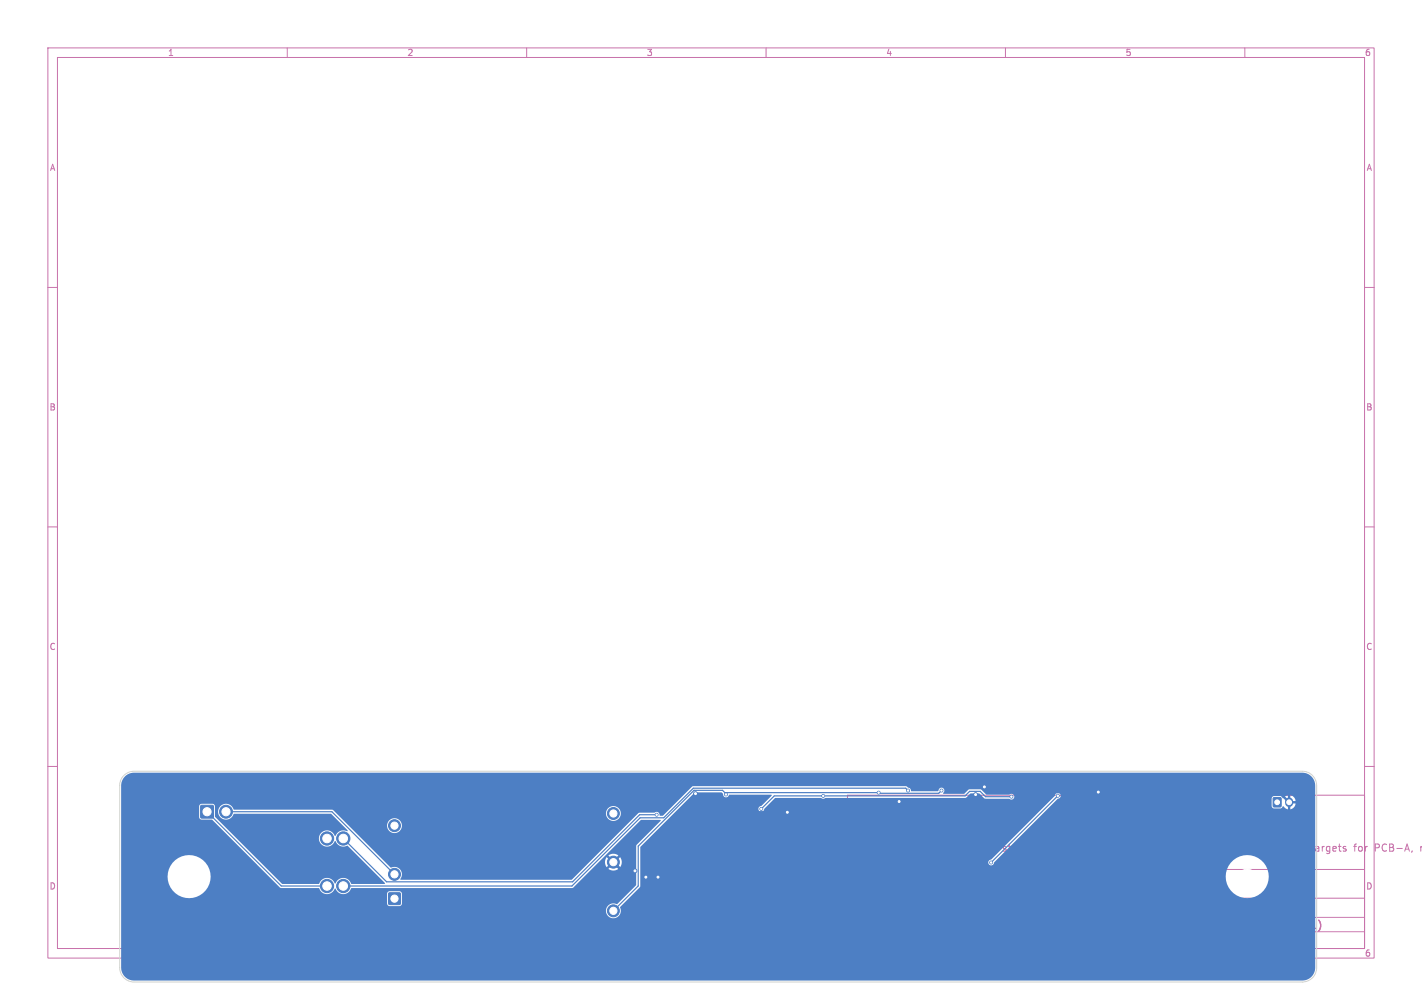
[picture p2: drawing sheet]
<svg xmlns="http://www.w3.org/2000/svg" width="297mm" height="210mm" viewBox="0 0 297 210" stroke-linecap="round" stroke-linejoin="round" font-family="sans-serif">
<defs><g id="words">
<g font-size="2.1" fill="#c872ab">
<text x="209.6" y="178">strip:</text>
<text x="258.5" y="178">V, spring-pin</text>
<text x="275.3" y="178">targets</text>
<text x="284.5" y="178">for</text>
<text x="288.9" y="178">PCB-A,</text>
<text x="272.4" y="194.3">(E1)</text>
</g>
<g font-size="1.8" fill="#c872ab">
<text x="35" y="11.9">1</text>
<text x="85" y="11.9">2</text>
<text x="135" y="11.9">3</text>
<text x="185" y="11.9">4</text>
<text x="235" y="11.9">5</text>
<text x="285" y="11.9">6</text>
<text x="10.3" y="35.9">A</text>
<text x="285.4" y="35.9">A</text>
<text x="10.3" y="85.9">B</text>
<text x="285.3" y="85.9">B</text>
<text x="10.3" y="135.9">C</text>
<text x="285.3" y="135.9">C</text>
<text x="10.3" y="185.9">D</text>
<text x="285.3" y="185.9">D</text>
<text x="285" y="199.9">6</text>
</g>
</g></defs>
<g fill="none" stroke="#c872ab" stroke-width=".21">
<path d="M10 10h277v190h-277zM12 12h273v186h-273zM60 10v2M110 10v2M160 10v2M210 10v2M260 10v2M10 60h2M285 60h2M10 110h2M285 110h2M10 160h2"/>
<path d="M177 166h108v32h-108zM178.5 177.7v-1.5l.5 1.1 .5-1.1v1.5M180.2 176.9h.5M180.9 176.2h-.7v1.5h.7M182.3 176.3l-.6-.1-.2 .1v.5l.7 .3 .1 .3-.3 .3-.5-.1M183 176.9h.8M183 176.2v1.5M183.8 176.2v1.5M185.3 176.3l-.6-.1-.2 .3 .1 .3 .6 .3v.5l-.2 .1-.5-.1M185.7 177.7l.5-1.5 .5 1.5M185.9 177.3h.7M187 176.2h.9"/>
<path d="M187.5 176.2v1.5M188.4 177.1h1.1M190.1 176.2h1l-.6 1.5M191.8 176.3l.2-.1a.8 .8 0 0 1 .5 .7 .8 .8 0 0 1-.5 .8 1 1 0 0 1-.2-1.4zM193.9 176.8l-.3 .3h-.4l-.2-.3 .2-.5 .4-.1 .2 .1a.99 .99 0 0 1-.3 1.4h-.3M194.5 177.6v.1M196.4 176.9h.5M197.1 176.2h-.7v1.5M197.7 176.2v1.3l.2 .2M198.5 176.8l.2-.1 .4 .1 .1 .6-.2 .2-.3 .1-.2-.1zM199.9 176.8l.3-.1 .3 .3v.4l-.3 .3-.3-.1-.2-.2zM201.2 176.7v1"/>
<path d="M201.6 176.7l-.4 .3M203.9 176.2v1.5M203.9 176.8l-.4-.1-.3 .3 .1 .6h.6M204.7 176.8l.3-.1 .3 .3v.4l-.3 .3-.3-.1-.2-.2zM206.6 176.8l-.4-.1-.3 .3 .1 .6h.6M207.2 176.2v1.5M207.4 177.1l.4 .6M207.8 176.7l-.6 .6M214.7 176.8v.1M214.7 177.6v.1M217 176.8l-.3-.1-.2 .2v.2l.5 .2v.3h-.5M217.7 176.8l.3-.1 .3 .1 .1 .9"/>
<path d="M217.7 176.2v1.5M219.1 176.8l.2-.1 .4 .1 .1 .6-.1 .2-.4 .1-.2-.1zM220.5 176.7v1M220.9 176.7l-.4 .3M221.3 177.2l.7-.1v-.3l-.5-.1-.2 .2 .1 .7h.6M222.7 177.1h1.1M224.5 176.8l.5-.1 .2 .3-.1 .6h-.6M224.5 176.7v1.5M226 176.8l.3-.1 .3 .3v.4l-.3 .3-.3-.1-.2-.2zM227.1 176.7l.3 1 .3-.7 .3 .7 .2-1M228.7 177.2l.8-.1-.1-.3-.4-.1-.3 .2 .1 .7h.6M230.1 176.7v1"/>
<path d="M230.5 176.7l-.4 .3M232.1 177.2l.7-.1-.1-.3-.4-.1-.2 .2 .1 .7h.5M233.5 176.8l.2-.1 .3 .1 .1 .9M233.5 176.7v1M234.6 176.7h.6M234.8 176.2v1.3l.4 .2M235.7 176.7v1M236.1 176.7l-.4 .3M236.5 176.7l.3 1M236.8 177.7l-.3 .5M237.2 176.7l-.4 1M239.7 176.8l-.3 .3h-.4l-.2-.3 .2-.5 .4-.1 .2 .1a.99 .99 0 0 1-.4 1.4h-.2"/>
<path d="M240.3 177.1h1.2M242 176.2h1l-.5 .6 .4 .1v.7l-.2 .1-.7-.1M244.2 176.2l-.4 .1a1.01 1.01 0 0 0 0 1.4l.5-.1 .1-.5-.3-.3h-.4l-.2 .3M246 176.2l.5 1.5 .5-1.5M248.6 177.1h1.1M250.5 176.7l1.1 .4-1.1 .5M253.4 177.7h.8M253.4 176.6l.4-.4v1.5M254.8 176.3l.6-.1 .3 .4-1 1.1h1M257.2 176.2l.5 1.5 .5-1.5M271.5 176.8h.5l.1 .9M273.7 176.7h.6"/>
<path d="M274 176.2v1.3l.3 .2M282.7 176.7h.6M283.3 176.2l-.3 .2v1.3M283.8 176.8v.8M285 160h2M287.2 176.2h.6l.3 .3-.1 .4-.8 .1M296.7 176.7v1M297 176.7h.1M297 176.7l-.3 .3M35.3 199.6h.8M35.3 198.7l.4-.4v1.3M60 198v2"/>
<path d="M85.3 198.4l.5-.1 .3 .4-.8 .9h.8M110 198v2M135.3 198.3h.8l-.4 .5 .3 .1v.6l-.2 .1-.5-.1M160 198v2M177 194.5h108M177 191.5h108M177 187.5h108M177 181.5h108M178.5 195.1v1.5M178.5 185.6h.5M178.7 195.7l.6 .9M179.2 184.9h-.7v1.5"/>
<path d="M179.2 192.4l-.5-.1-.2 .1v.5l.6 .3 .1 .3-.2 .3-.6-.1M179.2 182.3l-.5-.1-.2 .1v.5l.6 .3 .1 .3-.2 .3-.6-.1M179.3 195.1l-.8 .9M179.7 184.9v.1M179.7 185.4v1M179.9 182.2v1.5M179.9 192.3v.1M179.9 192.8v1M179.9 182.8l.2-.1 .4 .1v.9M180 195.1v.1M180 195.6v1M180.5 192.8h.7l-.7 1h.7"/>
<path d="M180.5 184.9v1.3l.2 .2M181.2 185.9l.7-.1-.1-.3-.4-.1-.2 .2v.7h.6M181.2 183.2l.7-.1-.1-.3-.4-.1-.2 .2v.7h.6M181.5 195.2a.71 .71 0 0 0-1 .5 .71 .71 0 0 0 .7 .9l.3-.1M181.7 193.3l.8-.1-.1-.3-.4-.1-.3 .2 .1 .7h.6M182.2 195.7h.5l.1 .9M182.5 183.2l.7-.1-.1-.3-.4-.1-.2 .2v.7h.6M182.5 186.3v.1M182.5 185.5v.1M182.8 196h-.5l-.2 .2 .2 .4 .5-.1M183.1 193.7v.1M183.1 192.9v.1"/>
<path d="M183.6 182.7h.6M183.8 182.2v1.3l.4 .2M184.2 195.7l-.5-.1-.2 .3 .1 .6h.6M184.2 195.1v1.5M184.4 185.5l.4-.1 .3 .3-.1 .6h-.6M184.4 185.4v1.5M184.7 183.6v.1M184.7 182.8v.1M184.7 193.8l.5-1.5 .5 1.5M184.9 193.4h.7M185.7 198.2l-.4 1h.9M186 198.7v.9"/>
<path d="M186 195.8h.5M186.4 185.5l-.4-.1-.3 .3 .1 .6h.6M186.5 192.2l-.3 1.1h.9M186.7 195.1h-.7v1.5h.7M186.9 192.8v1M187 185.5l.5-.1 .2 .3-.1 .6h-.6M187 184.9v1.5M187.4 196.5v.1M188.1 195.1a.76 .76 0 0 1 .9 .7 .76 .76 0 0 1-.9 .8zM188.4 185.8h1.1M189.6 196.5v.1M190.1 196.6l.5-1.5 .5 1.5"/>
<path d="M190.2 185.9l.7-.1-.1-.3-.4-.1-.2 .2v.7h.6M190.2 196.2h.8M191.5 186.4h.8M191.5 185.3l.4-.4v1.5M191.6 196.5v.1M193 185.8h1.1M194.2 195.7l-.2 .3h-.5l-.1-.3 .1-.5 .5-.1 .2 .1a.99 .99 0 0 1-.4 1.4h-.3M194.9 196.5v.1M195.5 185.5l-.5-.1-.3 .3 .2 .6h.6M195.5 184.9v1.5M195.7 195.2l.2-.1a.8 .8 0 0 1 .5 .7 .8 .8 0 0 1-.5 .8l-.2-.1-.2-.5zM196.2 185.5l.4-.1 .3 .3v.4l-.3 .3-.4-.1-.1-.2z"/>
<path d="M197 191.5v3M197 196.5v.1M198.2 185.5l-.5-.1-.2 .3 .1 .6h.6M198.5 195.7l-.3 .3h-.4l-.1-.3 .1-.5 .4-.1 .3 .1a.99 .99 0 0 1-.4 1.4h-.3M198.8 184.9v1.5M199 185.8l.4 .6M199.4 185.4l-.6 .6M200 186.3v.1M200.5 192.3a.76 .76 0 0 1 .8 .7 .76 .76 0 0 1-.8 .8zM200.7 184.9v1.5M200.9 185.8l.4 .6M201.3 185.4l-.6 .6"/>
<path d="M202 192.9h.5l.1 .9M202 184.9v.1M202 185.4v1M202.6 193.2h-.5l-.2 .2 .2 .4 .5-.1M203.1 192.8h.6M203.3 192.3v1.3l.4 .2M203.3 185.5l-.4-.1-.3 .3 .1 .6h.6M204 185.5h.5l.1 .9M204.1 193.3l.7-.1-.1-.3-.4-.1-.2 .2 .1 .7h.5M204.6 185.8h-.5l-.2 .2 .2 .4 .5-.1M205.5 193.7v.1M205.5 192.9v.1"/>
<path d="M206 185.5l-.5-.1-.3 .3 .2 .6h.6M206 184.9v1.5M206.3 186.5h1.2M207.2 192.4l.6-.1 .3 .4-.9 1.1h.9M207.8 185.5l.4-.1 .3 .3-.1 .6h-.6M207.8 185.4v1.5M208.8 192.4l.2-.1a.8 .8 0 0 1 .5 .7 .8 .8 0 0 1-.5 .8l-.2-.1-.1-.5zM209.8 185.5l-.4-.1-.3 .3 .1 .6h.6M210 198v2M210.1 192.4l.6-.1 .3 .4-1 1.1h1M210.5 185.5l.4-.1 .3 .3-.2 .6h-.5M210.5 184.9v1.5"/>
<path d="M212.2 192.3l-.4 .1a1.01 1.01 0 0 0 0 1.4l.5-.1 .1-.5-.3-.3h-.4l-.2 .3M213 193.2h1.2M215 192.4l.2-.1a.8 .8 0 0 1 .5 .7 .8 .8 0 0 1-.5 .8l-.2-.1-.2-.5zM217.1 192.9l-.3 .3h-.3l-.3-.3 .2-.5 .4-.1 .2 .1a.99 .99 0 0 1-.3 1.4h-.3M217.7 193.2h1.2M219.7 192.4l.2-.1a.8 .8 0 0 1 .5 .7 .8 .8 0 0 1-.5 .8 1 1 0 0 1-.2-1.4zM220.9 192.3h.9l-.5 .6 .4 .1v.7l-.2 .1-.6-.1M236 198.3h-.6l-.1 .6 .2-.1 .5 .1 .1 .1-.1 .5-.2 .1-.5-.1M260 198v2M261 191.5v6.5M263.5 195.1v1.5M264.8 195.7l-.4-.1-.3 .3 .1 .6h.6"/>
<path d="M264.8 195.1v1.5M265.5 196.5v.1M265.5 195.7v.1M267.3 195.2l.6-.1 .3 .4-1 1.1h1M269.9 195l-1.3 2M270.3 195.2l.6-.1 .3 .4-1 1.1h1"/>
</g>
<g fill="none" stroke="#c872ab" stroke-width=".3">
<path d="M182.1 179.8l-.4-.1-.2 .2 .1 .2 .5 .2v.3h-.6M182.8 179.8l.2-.1 .3 .1 .1 .9M182.8 179.2v1.5M184.9 179.3l-.6-.1-.2 .1v.5l.7 .2 .1 .4-.3 .3-.5-.1M185.6 179.8h.5l.1 .9M186.7 179.7h.6M186.9 179.2v1.3l.4 .2M178.6 180.7v-1.5l.5 1.1 .5-1.1v1.5M180.2 180.2l.7-.2-.1-.2-.4-.1-.2 .2 .1 .7h.5M186.2 180l-.5 .1-.2 .2 .2 .4 .5-.1M263.6 193.1l.7-.1 .1-.2-.1-.4-.7-.1v1.5M263.9 193.1l.5 .7"/>
<path d="M265 193.3l.7-.2-.1-.2-.4-.1-.2 .2 .1 .7h.5M266.2 192.8l.4 1 .3-1M267.5 193.6v.2M267.5 192.9v.1M269.1 193.8l.5-1.5 .5 1.5M269.3 193.4h.7"/>
</g>
<g fill="none" stroke="#c872ab" stroke-width=".4">
<path d="M178.7 188.2h1.1M179.3 188.2l-.3 2M180.4 188.9l-.1 1.3M180.5 188.2v.2M181.1 188.9h.7M181.5 188.2l-.3 1.7 .1 .2 .4 .1M182.6 188.2l-.2 1.7 .2 .3M183.4 189.5l1-.1-.1-.4h-.7l-.3 .9 .3 .3 .6-.1M185.1 190v.2M185.3 189l-.1 .2M187.6 190.2l.2-2 .5 1.4 .9-1.4-.3 2M189.9 189.5l.9-.1v-.4h-.8l-.2 .9 .3 .3 .5-.1"/>
<path d="M192.4 189a.49 .49 0 0 0-.8 .3l.3 .2 .4 .1 .1 .2-.3 .4-.6-.1M193.3 189.1l.4-.2 .4 .1v1.2M193.5 188.2l-.3 2M196.3 188.3a.85 .85 0 0 0-1.1 .1v.6l.9 .4-.1 .6a.85 .85 0 0 1-1.1 .1M197.1 189h.7v1.2M197.9 189.4h-.7a.4 .4 0 0 0-.3 .4 .4 .4 0 0 0 .2 .4l.7-.1M198.6 188.9h.8M199 188.2l-.2 1.7v.2l.4 .1M201.5 189.2h.7M202.6 188.2h-1l-.2 2M203.3 188.9l-.2 1.3M203.4 188.2l-.1 .2"/>
<path d="M204.1 189.5l.9-.1v-.4l-.6-.1-.3 .3v.9h.7M206 188.2l-.2 1.7 .3 .3M207.8 189a.66 .66 0 0 0-1 .3v.5l.1 .3h.8M207.9 188.2l-.2 2M210.4 188.2l-.2 2M210.6 189.1l.7 1.1M211.6 188.2l-1.3 1.2M212.3 188.9l-.1 1.3M212.4 188.2v.2M213 188.9h.8M213.4 188.2l-.3 1.7 .1 .2 .4 .1M216.8 189a.66 .66 0 0 0-1 .3l-.1 .5 .2 .3h.7"/>
<path d="M217.6 189h.8l-.1 1.2M218.5 189.4h-.7a.4 .4 0 0 0-.4 .4 .4 .4 0 0 0 .3 .4l.7-.1M219.5 188.9l-.2 1.3M220 188.9l-.4 .1-.2 .3M220.7 188.9l-.2 1.3M221.3 188.9l-.4 .1-.2 .3M221.9 188.9l-.1 1.3M222 188.2v.2M222.7 189.5l1-.1-.1-.4-.5-.1-.3 .3-.1 .9h.8M224.6 188.9l-.2 1.3M225.2 188.9l-.4 .1-.2 .3M227.3 189.4h1.5"/>
<path d="M231.3 189.3h.8l.3-.2a.51 .51 0 0 0-.2-.9h-.7l-.3 2M234.6 188.4a.88 .88 0 0 0-1 0 .88 .88 0 0 0-.4 1 .69 .69 0 0 0 .3 .7 .69 .69 0 0 0 .9-.1M235.3 189.2h.7M235.5 188.2h.6l.3 .2v.4l-.4 .4 .3 .1a.58 .58 0 0 1-.3 .9h-.8zM237.3 189.4h1.5M239.8 189.2h.7M240.9 188.2h-1l-.2 2h.9M241.4 190.2h1.1M241.6 188.8l.6-.6-.2 2M245.2 188.2a.96 .96 0 0 1 1 .6 .96 .96 0 0 1-.3 1.1l-.5 .3h-.5zM247.1 188.5a.69 .69 0 0 1 1.2 0 1.47 1.47 0 0 1-.6 1.7l-.6-.1a1.5 1.5 0 0 1 0-1.6zM250.4 188.4a.88 .88 0 0 0-1 0 .88 .88 0 0 0-.4 1 .69 .69 0 0 0 .3 .7 .69 .69 0 0 0 .9-.1"/>
<path d="M251.3 188.2l-.3 2M251.4 189.1l.8 1.1M252.4 188.2l-1.3 1.2"/>
</g>
<g fill="#4d7fc4" stroke="#4d7fc4" stroke-width=".21">
<path d="M266 166.5h1.5v1.9h-1.5z"/>
<path d="M42 168.2h2.5v2.5h-2.5z"/>
<path d="M81.2 186.4h2.4v2.4h-2.4z"/>
<circle cx="47.2" cy="169.4" r="1.35"/>
<circle cx="82.4" cy="182.5" r="1.25"/>
<circle cx="82.4" cy="172.4" r="1.25"/>
<circle cx="128.1" cy="190.1" r="1.25"/>
<circle cx="128.1" cy="180" r="1.25"/>
<circle cx="128.1" cy="169.8" r="1.25"/>
<circle cx="68.3" cy="185" r="1.39"/>
<circle cx="71.7" cy="185" r="1.39"/>
<circle cx="68.3" cy="175" r="1.39"/>
<circle cx="71.7" cy="175" r="1.39"/>
<circle cx="137.1" cy="170.1" r=".3"/>
<circle cx="189.7" cy="165" r=".3"/>
<circle cx="171.9" cy="166.1" r=".3"/>
<circle cx="159" cy="168.9" r=".3"/>
<circle cx="211.2" cy="166.3" r=".3"/>
<circle cx="196.6" cy="165" r=".3"/>
<circle cx="151.6" cy="165.9" r=".3"/>
<circle cx="183.5" cy="165.5" r=".3"/>
<circle cx="220.9" cy="166.1" r=".3"/>
<circle cx="207" cy="180.1" r=".3"/>
<circle cx="205.6" cy="164.3" r=".4"/>
<circle cx="132.6" cy="181.8" r=".4"/>
<circle cx="145.3" cy="165.7" r=".4"/>
<circle cx="187.8" cy="167.3" r=".4"/>
<circle cx="134.9" cy="183.1" r=".4"/>
<circle cx="137.4" cy="183.1" r=".4"/>
<circle cx="164.4" cy="169.6" r=".4"/>
<circle cx="203.8" cy="165.9" r=".4"/>
<circle cx="229.4" cy="165.4" r=".4"/>
</g>
<path d="M269.2 167.3v.3" fill="none" stroke="#4d7fc4" stroke-width="1.7"/>
<path d="M43.2 169.5l15.6 15.5h9.5M47.2 169.5h22.1l13.1 13M137.1 170.1h-3.5l-14 14h-38.9l-9-9.1M151.5 165.6l-.6-.6h-5.9l-11.7 11.6v8.4l-5.2 5.1M151.5 165.6l.1 .3M189.7 165l-.5-.5h-44.4l-6.2 6.2h-4.9l-14.2 14.3h-47.8M196.6 165l-.5 .6h-12.4l-.2-.1h-31.9l-.1 .1M211.2 166.3h-5.4l-1.1-1.1h-2.2l-.9 .9h-39.9l-2.7 2.8M220.9 166.1l-13.9 14" fill="none" stroke="#4d7fc4" stroke-width=".25"/>
<path d="M128.1 180l1.8 1.8h2.7M145.3 165.7l3.9 3.9M149.2 169.6v1.8l-11.8 11.7M203.8 165.9l-1.5 1.4h-14.5l-2.3 2.3h-36.3M205.6 164.3l1.1 1.1h60.4l2.1 2.1" fill="none" stroke="#4d7fc4" stroke-width=".5"/>
<path d="M26.1 162.1a2.7 2.7 0 0 1 1.9-.8h244a2.7 2.7 0 0 1 2.7 2.7v38a2.7 2.7 0 0 1-2.7 2.7h-244a2.7 2.7 0 0 1-2.7-2.7v-19h9.7a4.5 4.5 0 0 0 6.5 4 4.5 4.5 0 0 0 .7-7.6 4.5 4.5 0 0 0-7.1 2.8l-.1 .8h-9.7v-14.7h16.3v2.3l.1 .3 .4 .2h2.2l14.2 14.2 8.1 .1a1.77 1.77 0 0 0 1.7 1.3 1.77 1.77 0 0 0 1.7-1.2 1.86 1.86 0 0 0 2.3 1.1h8.5v2l.3 .5h2.4l.4-.4v-2.2l-.4-.4h-2.2l-.3 .1-.2 .4h-8.5a2.21 2.21 0 0 0 1.1-1.2h46.1l5.7-5.5h1.2l.1 .6 .2 .5 .7-.7 .4 .4-.7 .7a1.74 1.74 0 0 0 2.1 0l-.8-.7 .4-.4 .8 .7a1.74 1.74 0 0 0-.1-2.1l-.7 .8-.4-.4 .7-.8a1.74 1.74 0 0 0-2 .1l.7 .7-.4 .4-.7-.8-.3 1h-1.2l8.6-8.7h4.2l-5.1 5.3v8.3l-4 4a1.56 1.56 0 0 0-2.3 1 1.56 1.56 0 0 0 1.7 1.9 1.56 1.56 0 0 0 1.2-2.3l4.1-4.2 .1-2.2h122.3a4.5 4.5 0 0 0 6.5 4 4.5 4.5 0 0 0 .7-7.6 4.5 4.5 0 0 0-7.1 2.8l-.1 .8h-122.3v-3h72.7a.62 .62 0 0 0 .6 .7 .62 .62 0 0 0 .6-.7l13.3-13.2 .3-.1h44.4v1.7l.3 .3 1.6 .1 .5-.5 .5 .5 .5 .2v-1.1h.5v1.1a1.34 1.34 0 0 0 1.1-1.3h-.9v-.5h.9a1.35 1.35 0 0 0-1.1-1.2v1h-.5v-1l-1 .7-.6-.5h-1.4l-.2 .1-.2 .4h-44.4l.1-.1a.62 .62 0 0 0-.1-1 .62 .62 0 0 0-.9 .6l-13.3 13.2-.4 .2-.2 .4h-72.7v-3.2l11.4-11.4h5.6l.3 .3a.68 .68 0 0 0 .6 .8 .68 .68 0 0 0 .7-.6h8.8l.1 .2-2.2 2.2a.62 .62 0 0 0-.6 .6 .62 .62 0 0 0 .7 .6 .62 .62 0 0 0 .5-.7l2.3-2.2h9.6l.4 .1 .5-.1h29.2l1.1-1h1.8l1.3 1.1h5a.62 .62 0 0 0 .9 .1 .62 .62 0 0 0 0-.9 .62 .62 0 0 0-.9 0h-4.7l-1.3-1.1h-2.4l-1.1 .9h-4.2l-.1-.1a.63 .63 0 0 0-.1-1.1 .63 .63 0 0 0-.9 .6l-.2 .1-5.5-.1a.67 .67 0 0 0-.7-.7l-.4-.3h-44.4l-6.3 6.2h-.6l-.2-.1a.63 .63 0 0 0-.3-.7 .63 .63 0 0 0-.7 .2h-3.4l-13.9 14h-35.7l-.1-.2a1.62 1.62 0 0 0 0-2 1.62 1.62 0 0 0-2-.4l-8.9-8.9h8.1a1.56 1.56 0 0 0 2.2 1.6 1.56 1.56 0 0 0 .4-2.6 1.56 1.56 0 0 0-2.5 .8l-.1 .2h-8.1l-2.5-2.5h56.4a1.56 1.56 0 0 0 2.1 1.6 1.56 1.56 0 0 0 .4-2.7 1.56 1.56 0 0 0-2.5 .9v.2h-56.4l-.8-.7h-20.5a1.7 1.7 0 0 0-2.6-.9 1.7 1.7 0 0 0 0 2.7 1.7 1.7 0 0 0 2.6-.9h20.2l3.5 3.4-.1 .2a1.8 1.8 0 0 0-2.5 1 1.71 1.71 0 0 0-2.3-1.1 1.71 1.71 0 0 0-.8 2.4 1.71 1.71 0 0 0 2.5 .5l.6-.7a1.95 1.95 0 0 0 2.6 1l7.8 7.8-.1 .1h-6.9a1.77 1.77 0 0 0-1.7-1.2 1.77 1.77 0 0 0-1.7 1.1 1.82 1.82 0 0 0-1.7-1.1 1.82 1.82 0 0 0-1.7 1.2h-7.7l-14-14v-2.3l-.4-.4h-2.5l-.3 .2-.1 .3h-16.3v-4.6l.3-.9z" fill="#4d7fc4"/>
<path d="M25.9 161.9a3 3 0 0 1 2.1-.9h244a3 3 0 0 1 3 3v38a3 3 0 0 1-3 3h-244a3 3 0 0 1-3-3v-38a3 3 0 0 1 .9-2.1z" fill="none" stroke="#d0d2cd" stroke-width=".21"/>
<g fill="#fff" stroke="#fff" stroke-width=".21">
<circle cx="137.1" cy="170.1" r=".15"/>
<circle cx="189.7" cy="165" r=".15"/>
<circle cx="171.9" cy="166.1" r=".15"/>
<circle cx="159" cy="168.9" r=".15"/>
<circle cx="211.2" cy="166.3" r=".15"/>
<circle cx="196.6" cy="165" r=".15"/>
<circle cx="151.6" cy="165.9" r=".15"/>
<circle cx="183.5" cy="165.5" r=".15"/>
<circle cx="220.9" cy="166.1" r=".15"/>
<circle cx="207" cy="180.1" r=".15"/>
<circle cx="205.6" cy="164.3" r=".2"/>
<circle cx="132.6" cy="181.8" r=".2"/>
<circle cx="145.3" cy="165.7" r=".2"/>
<circle cx="187.8" cy="167.3" r=".2"/>
<circle cx="134.9" cy="183.1" r=".2"/>
<circle cx="137.4" cy="183.1" r=".2"/>
<circle cx="164.4" cy="169.6" r=".2"/>
<circle cx="203.8" cy="165.9" r=".2"/>
<circle cx="229.4" cy="165.4" r=".2"/>
<circle cx="266.8" cy="167.5" r=".5"/>
<circle cx="269.3" cy="167.5" r=".5"/>
<circle cx="260.5" cy="183" r="1.6"/>
<circle cx="39.5" cy="183" r="1.6"/>
<circle cx="43.2" cy="169.4" r=".85"/>
<circle cx="47.2" cy="169.4" r=".85"/>
<circle cx="82.4" cy="187.6" r=".75"/>
<circle cx="82.4" cy="182.5" r=".75"/>
<circle cx="82.4" cy="172.4" r=".75"/>
<circle cx="128.1" cy="190.1" r=".75"/>
<circle cx="128.1" cy="180" r=".75"/>
<circle cx="128.1" cy="169.8" r=".75"/>
<circle cx="68.3" cy="185" r=".89"/>
<circle cx="71.7" cy="185" r=".89"/>
<circle cx="68.3" cy="175" r=".89"/>
<circle cx="71.7" cy="175" r=".89"/>
</g>
<use href="#words"/>
</svg>
